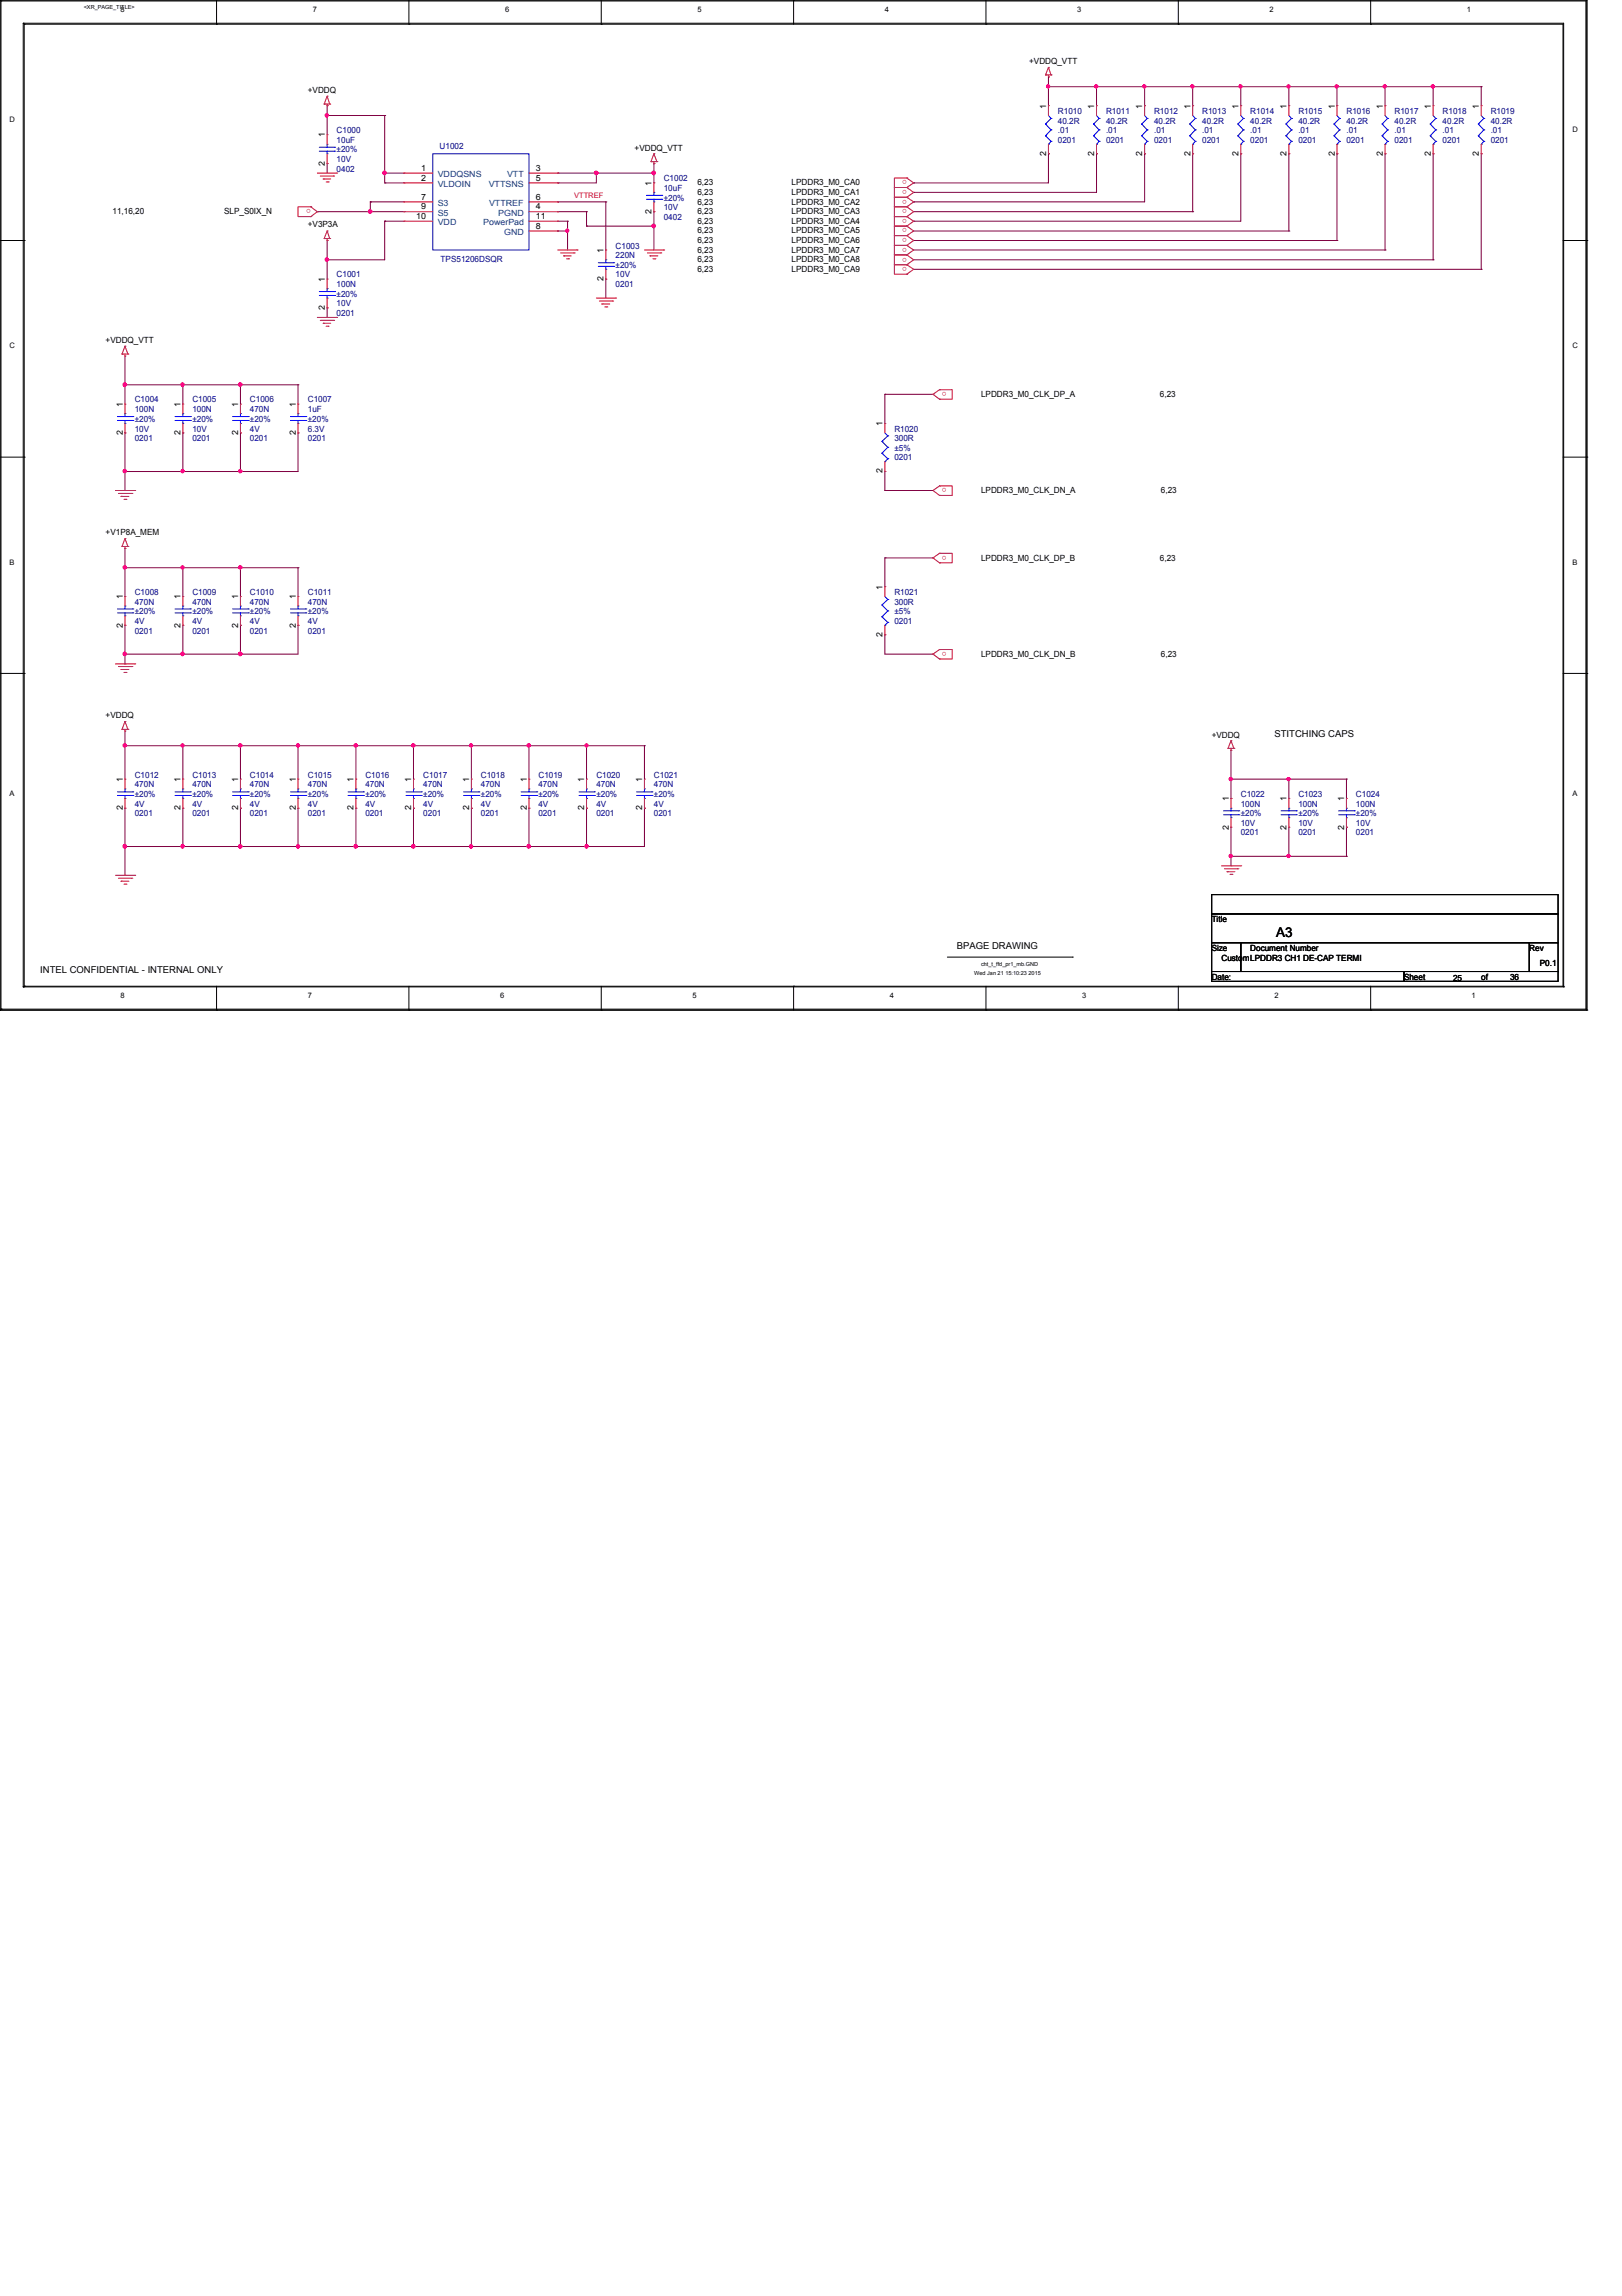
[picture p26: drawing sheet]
<svg xmlns="http://www.w3.org/2000/svg" width="210mm" height="297mm" viewBox="0 0 210 297" stroke-linecap="round" stroke-linejoin="round" font-family="sans-serif">
<defs><g id="words">
<text font-size="1.7" x="165.1" y="121.2">A3</text>
<g font-size="1.2">
<text x="164.9" y="95.4">STITCHING CAPS</text>
<text x="5.2" y="125.9">INTEL CONFIDENTIAL - INTERNAL ONLY</text>
<text x="123.8" y="122.7">BPAGE DRAWING</text>
</g>
<g font-size="1.1">
<text x="133.2" y="8.3">+VDDQ_VTT</text>
<text x="39.8" y="12">+VDDQ</text>
<text x="42" y="17.8" transform="rotate(-90 42 17.8)">1</text>
<text x="135.4" y="14.1" transform="rotate(-90 135.4 14.1)">1</text>
<text x="141.6" y="14.1" transform="rotate(-90 141.6 14.1)">1</text>
<text x="147.8" y="14.1" transform="rotate(-90 147.8 14.1)">1</text>
<text x="154.1" y="14.1" transform="rotate(-90 154.1 14.1)">1</text>
<text x="160.3" y="14.1" transform="rotate(-90 160.3 14.1)">1</text>
<text x="166.5" y="14.1" transform="rotate(-90 166.5 14.1)">1</text>
<text x="172.7" y="14.1" transform="rotate(-90 172.7 14.1)">1</text>
<text x="178.9" y="14.1" transform="rotate(-90 178.9 14.1)">1</text>
<text x="185.2" y="14.1" transform="rotate(-90 185.2 14.1)">1</text>
<text x="191.4" y="14.1" transform="rotate(-90 191.4 14.1)">1</text>
<text x="42" y="21.4" transform="rotate(-90 42 21.4)">2</text>
<text x="54.5" y="22.1">1</text>
<text x="54.5" y="23.4">2</text>
<text x="69.3" y="22.1">3</text>
<text x="69.3" y="23.4">5</text>
<text x="82.1" y="19.5">+VDDQ_VTT</text>
<text x="90.3" y="24">6,23</text>
<text x="102.4" y="24">LPDDR3_M0_CA0</text>
<text x="135.4" y="20.2" transform="rotate(-90 135.4 20.2)">2</text>
<text x="141.6" y="20.2" transform="rotate(-90 141.6 20.2)">2</text>
<text x="147.8" y="20.2" transform="rotate(-90 147.8 20.2)">2</text>
<text x="154.1" y="20.2" transform="rotate(-90 154.1 20.2)">2</text>
<text x="160.3" y="20.2" transform="rotate(-90 160.3 20.2)">2</text>
<text x="166.5" y="20.2" transform="rotate(-90 166.5 20.2)">2</text>
<text x="172.7" y="20.2" transform="rotate(-90 172.7 20.2)">2</text>
<text x="178.9" y="20.2" transform="rotate(-90 178.9 20.2)">2</text>
<text x="185.2" y="20.2" transform="rotate(-90 185.2 20.2)">2</text>
<text x="191.4" y="20.2" transform="rotate(-90 191.4 20.2)">2</text>
<text x="14.6" y="27.7">11,16,20</text>
<text x="29" y="27.7">SLP_S0IX_N</text>
<text x="39.8" y="29.4">+V3P3A</text>
<text x="53.8" y="28.3">10</text>
<text x="54.5" y="25.8">7</text>
<text x="54.5" y="27.1">9</text>
<text x="69.3" y="27.1">4</text>
<text x="69.3" y="25.8">6</text>
<text x="69.3" y="29.6">8</text>
<text x="69.3" y="28.3">11</text>
<text x="84.3" y="27.6" transform="rotate(-90 84.3 27.6)">2</text>
<text x="84.3" y="24" transform="rotate(-90 84.3 24)">1</text>
<text x="90.3" y="25.2">6,23</text>
<text x="90.3" y="26.5">6,23</text>
<text x="90.3" y="27.7">6,23</text>
<text x="90.3" y="29">6,23</text>
<text x="102.4" y="25.2">LPDDR3_M0_CA1</text>
<text x="102.4" y="26.5">LPDDR3_M0_CA2</text>
<text x="102.4" y="27.7">LPDDR3_M0_CA3</text>
<text x="102.4" y="29">LPDDR3_M0_CA4</text>
<text x="78.1" y="32.7" transform="rotate(-90 78.1 32.7)">1</text>
<text x="90.3" y="30.2">6,23</text>
<text x="90.3" y="31.4">6,23</text>
<text x="90.3" y="32.7">6,23</text>
<text x="90.3" y="33.9">6,23</text>
<text x="90.3" y="35.2">6,23</text>
<text x="102.4" y="30.2">LPDDR3_M0_CA5</text>
<text x="102.4" y="31.4">LPDDR3_M0_CA6</text>
<text x="102.4" y="32.7">LPDDR3_M0_CA7</text>
<text x="102.4" y="33.9">LPDDR3_M0_CA8</text>
<text x="102.4" y="35.2">LPDDR3_M0_CA9</text>
<text x="42" y="40.1" transform="rotate(-90 42 40.1)">2</text>
<text x="42" y="36.4" transform="rotate(-90 42 36.4)">1</text>
<text x="78.1" y="36.4" transform="rotate(-90 78.1 36.4)">2</text>
<text x="13.7" y="44.4">+VDDQ_VTT</text>
<text x="15.9" y="52.6" transform="rotate(-90 15.9 52.6)">1</text>
<text x="23.4" y="52.6" transform="rotate(-90 23.4 52.6)">1</text>
<text x="30.8" y="52.6" transform="rotate(-90 30.8 52.6)">1</text>
<text x="38.3" y="52.6" transform="rotate(-90 38.3 52.6)">1</text>
<text x="127" y="51.4">LPDDR3_M0_CLK_DP_A</text>
<text x="150.1" y="51.4">6,23</text>
<text x="15.9" y="56.3" transform="rotate(-90 15.9 56.3)">2</text>
<text x="23.4" y="56.3" transform="rotate(-90 23.4 56.3)">2</text>
<text x="30.8" y="56.3" transform="rotate(-90 30.8 56.3)">2</text>
<text x="38.3" y="56.3" transform="rotate(-90 38.3 56.3)">2</text>
<text x="114.2" y="55.1" transform="rotate(-90 114.2 55.1)">1</text>
<text x="114.2" y="61.3" transform="rotate(-90 114.2 61.3)">2</text>
<text x="127" y="63.8">LPDDR3_M0_CLK_DN_A</text>
<text x="150.2" y="63.8">6,23</text>
<text x="13.7" y="69.3">+V1P8A_MEM</text>
<text x="15.9" y="77.5" transform="rotate(-90 15.9 77.5)">1</text>
<text x="23.4" y="77.5" transform="rotate(-90 23.4 77.5)">1</text>
<text x="30.8" y="77.5" transform="rotate(-90 30.8 77.5)">1</text>
<text x="38.3" y="77.5" transform="rotate(-90 38.3 77.5)">1</text>
<text x="114.2" y="76.3" transform="rotate(-90 114.2 76.3)">1</text>
<text x="127" y="72.5">LPDDR3_M0_CLK_DP_B</text>
<text x="150.1" y="72.5">6,23</text>
<text x="15.9" y="81.2" transform="rotate(-90 15.9 81.2)">2</text>
<text x="23.4" y="81.2" transform="rotate(-90 23.4 81.2)">2</text>
<text x="30.8" y="81.2" transform="rotate(-90 30.8 81.2)">2</text>
<text x="38.3" y="81.2" transform="rotate(-90 38.3 81.2)">2</text>
<text x="114.2" y="82.4" transform="rotate(-90 114.2 82.4)">2</text>
<text x="127" y="85">LPDDR3_M0_CLK_DN_B</text>
<text x="150.2" y="85">6,23</text>
<text x="13.7" y="92.9">+VDDQ</text>
<text x="156.8" y="95.4">+VDDQ</text>
<text x="15.9" y="101.2" transform="rotate(-90 15.9 101.2)">1</text>
<text x="23.4" y="101.2" transform="rotate(-90 23.4 101.2)">1</text>
<text x="30.8" y="101.2" transform="rotate(-90 30.8 101.2)">1</text>
<text x="38.3" y="101.2" transform="rotate(-90 38.3 101.2)">1</text>
<text x="45.8" y="101.2" transform="rotate(-90 45.8 101.2)">1</text>
<text x="53.2" y="101.2" transform="rotate(-90 53.2 101.2)">1</text>
<text x="60.7" y="101.2" transform="rotate(-90 60.7 101.2)">1</text>
<text x="68.2" y="101.2" transform="rotate(-90 68.2 101.2)">1</text>
<text x="75.6" y="101.2" transform="rotate(-90 75.6 101.2)">1</text>
<text x="83.1" y="101.2" transform="rotate(-90 83.1 101.2)">1</text>
<text x="15.9" y="104.8" transform="rotate(-90 15.9 104.8)">2</text>
<text x="23.4" y="104.8" transform="rotate(-90 23.4 104.8)">2</text>
<text x="30.8" y="104.8" transform="rotate(-90 30.8 104.8)">2</text>
<text x="38.3" y="104.8" transform="rotate(-90 38.3 104.8)">2</text>
<text x="45.8" y="104.8" transform="rotate(-90 45.8 104.8)">2</text>
<text x="53.2" y="104.8" transform="rotate(-90 53.2 104.8)">2</text>
<text x="60.7" y="104.8" transform="rotate(-90 60.7 104.8)">2</text>
<text x="68.2" y="104.8" transform="rotate(-90 68.2 104.8)">2</text>
<text x="75.6" y="104.8" transform="rotate(-90 75.6 104.8)">2</text>
<text x="83.1" y="104.8" transform="rotate(-90 83.1 104.8)">2</text>
<text x="159" y="107.3" transform="rotate(-90 159 107.3)">2</text>
<text x="159" y="103.7" transform="rotate(-90 159 103.7)">1</text>
<text x="166.5" y="107.3" transform="rotate(-90 166.5 107.3)">2</text>
<text x="166.5" y="103.7" transform="rotate(-90 166.5 103.7)">1</text>
<text x="173.9" y="107.3" transform="rotate(-90 173.9 107.3)">2</text>
<text x="173.9" y="103.7" transform="rotate(-90 173.9 103.7)">1</text>
<text x="156.8" y="119.3">Title</text>
<text x="156.8" y="123">Size</text>
<text x="158.1" y="124.3">CustomLPDDR3 CH1 DE-CAP TERMI</text>
<text x="161.8" y="123">Document Number</text>
<text x="197.9" y="123">Rev</text>
<text x="199.3" y="125">P0.1</text>
<text x="156.8" y="126.7">Date:</text>
<text x="181.7" y="126.7">Sheet</text>
<text x="188" y="126.9">25</text>
<text x="191.7" y="126.7">of</text>
<text x="195.4" y="126.7">36</text>
</g>
<g font-size="1.1" fill="#000080">
<text x="43.6" y="17.2">C1000</text>
<text x="136.9" y="14.7">R1010</text>
<text x="136.9" y="16">40.2R</text>
<text x="136.9" y="17.2">.01</text>
<text x="143.1" y="14.7">R1011</text>
<text x="143.1" y="16">40.2R</text>
<text x="143.1" y="17.2">.01</text>
<text x="149.4" y="14.7">R1012</text>
<text x="149.4" y="16">40.2R</text>
<text x="149.4" y="17.2">.01</text>
<text x="155.6" y="14.7">R1013</text>
<text x="155.6" y="16">40.2R</text>
<text x="155.6" y="17.2">.01</text>
<text x="161.8" y="14.7">R1014</text>
<text x="161.8" y="16">40.2R</text>
<text x="161.8" y="17.2">.01</text>
<text x="168" y="14.7">R1015</text>
<text x="168" y="16">40.2R</text>
<text x="168" y="17.2">.01</text>
<text x="174.2" y="14.7">R1016</text>
<text x="174.2" y="16">40.2R</text>
<text x="174.2" y="17.2">.01</text>
<text x="180.5" y="14.7">R1017</text>
<text x="180.5" y="16">40.2R</text>
<text x="180.5" y="17.2">.01</text>
<text x="186.7" y="14.7">R1018</text>
<text x="186.7" y="16">40.2R</text>
<text x="186.7" y="17.2">.01</text>
<text x="192.9" y="14.7">R1019</text>
<text x="192.9" y="16">40.2R</text>
<text x="192.9" y="17.2">.01</text>
<text x="43.6" y="18.5">10uF</text>
<text x="43.6" y="22.2">0402</text>
<text x="43.6" y="21">10V</text>
<text x="43.6" y="19.7">±20%</text>
<text x="56.9" y="19.2">U1002</text>
<text x="85.9" y="23.5">C1002</text>
<text x="136.9" y="18.5">0201</text>
<text x="143.1" y="18.5">0201</text>
<text x="149.4" y="18.5">0201</text>
<text x="155.6" y="18.5">0201</text>
<text x="161.8" y="18.5">0201</text>
<text x="168" y="18.5">0201</text>
<text x="174.2" y="18.5">0201</text>
<text x="180.5" y="18.5">0201</text>
<text x="186.7" y="18.5">0201</text>
<text x="192.9" y="18.5">0201</text>
<text x="85.9" y="24.7">10uF</text>
<text x="85.9" y="28.4">0402</text>
<text x="85.9" y="27.2">10V</text>
<text x="85.9" y="26">±20%</text>
<text x="43.6" y="35.9">C1001</text>
<text x="57" y="33.9">TPS51206DSQR</text>
<text x="79.7" y="32.2">C1003</text>
<text x="79.7" y="33.4">220N</text>
<text x="79.7" y="35.9">10V</text>
<text x="79.7" y="34.7">±20%</text>
<text x="43.6" y="37.2">100N</text>
<text x="43.6" y="40.9">0201</text>
<text x="43.6" y="39.6">10V</text>
<text x="43.6" y="38.4">±20%</text>
<text x="79.7" y="37.2">0201</text>
<text x="17.4" y="52.1">C1004</text>
<text x="17.4" y="53.3">100N</text>
<text x="24.9" y="52.1">C1005</text>
<text x="24.9" y="53.3">100N</text>
<text x="32.3" y="52.1">C1006</text>
<text x="32.3" y="53.3">470N</text>
<text x="39.8" y="52.1">C1007</text>
<text x="39.8" y="53.3">1uF</text>
<text x="17.4" y="57.1">0201</text>
<text x="17.4" y="55.8">10V</text>
<text x="17.4" y="54.6">±20%</text>
<text x="24.9" y="57.1">0201</text>
<text x="24.9" y="55.8">10V</text>
<text x="24.9" y="54.6">±20%</text>
<text x="32.3" y="57.1">0201</text>
<text x="32.3" y="55.8">4V</text>
<text x="32.3" y="54.6">±20%</text>
<text x="39.8" y="57.1">0201</text>
<text x="39.8" y="55.8">6.3V</text>
<text x="39.8" y="54.6">±20%</text>
<text x="115.7" y="55.8">R1020</text>
<text x="115.7" y="57.1">300R</text>
<text x="115.7" y="58.3">±5%</text>
<text x="115.7" y="59.6">0201</text>
<text x="17.4" y="77">C1008</text>
<text x="24.9" y="77">C1009</text>
<text x="32.3" y="77">C1010</text>
<text x="39.8" y="77">C1011</text>
<text x="115.7" y="77">R1021</text>
<text x="17.4" y="78.2">470N</text>
<text x="17.4" y="82">0201</text>
<text x="17.4" y="80.7">4V</text>
<text x="17.4" y="79.5">±20%</text>
<text x="24.9" y="78.2">470N</text>
<text x="24.9" y="82">0201</text>
<text x="24.9" y="80.7">4V</text>
<text x="24.9" y="79.5">±20%</text>
<text x="32.3" y="78.2">470N</text>
<text x="32.3" y="82">0201</text>
<text x="32.3" y="80.7">4V</text>
<text x="32.3" y="79.5">±20%</text>
<text x="39.8" y="78.2">470N</text>
<text x="39.8" y="82">0201</text>
<text x="39.8" y="80.7">4V</text>
<text x="39.8" y="79.5">±20%</text>
<text x="115.7" y="78.2">300R</text>
<text x="115.7" y="79.5">±5%</text>
<text x="115.7" y="80.7">0201</text>
<text x="17.4" y="100.6">C1012</text>
<text x="17.4" y="101.9">470N</text>
<text x="24.9" y="100.6">C1013</text>
<text x="24.9" y="101.9">470N</text>
<text x="32.3" y="100.6">C1014</text>
<text x="32.3" y="101.9">470N</text>
<text x="39.8" y="100.6">C1015</text>
<text x="39.8" y="101.9">470N</text>
<text x="47.3" y="100.6">C1016</text>
<text x="47.3" y="101.9">470N</text>
<text x="54.8" y="100.6">C1017</text>
<text x="54.8" y="101.9">470N</text>
<text x="62.2" y="100.6">C1018</text>
<text x="62.2" y="101.9">470N</text>
<text x="69.7" y="100.6">C1019</text>
<text x="69.7" y="101.9">470N</text>
<text x="77.2" y="100.6">C1020</text>
<text x="77.2" y="101.9">470N</text>
<text x="84.6" y="100.6">C1021</text>
<text x="84.6" y="101.9">470N</text>
<text x="17.4" y="105.6">0201</text>
<text x="17.4" y="104.4">4V</text>
<text x="17.4" y="103.1">±20%</text>
<text x="24.9" y="105.6">0201</text>
<text x="24.9" y="104.4">4V</text>
<text x="24.9" y="103.1">±20%</text>
<text x="32.3" y="105.6">0201</text>
<text x="32.3" y="104.4">4V</text>
<text x="32.3" y="103.1">±20%</text>
<text x="39.8" y="105.6">0201</text>
<text x="39.8" y="104.4">4V</text>
<text x="39.8" y="103.1">±20%</text>
<text x="47.3" y="105.6">0201</text>
<text x="47.3" y="104.4">4V</text>
<text x="47.3" y="103.1">±20%</text>
<text x="54.8" y="105.6">0201</text>
<text x="54.8" y="104.4">4V</text>
<text x="54.8" y="103.1">±20%</text>
<text x="62.2" y="105.6">0201</text>
<text x="62.2" y="104.4">4V</text>
<text x="62.2" y="103.1">±20%</text>
<text x="69.7" y="105.6">0201</text>
<text x="69.7" y="104.4">4V</text>
<text x="69.7" y="103.1">±20%</text>
<text x="77.2" y="105.6">0201</text>
<text x="77.2" y="104.4">4V</text>
<text x="77.2" y="103.1">±20%</text>
<text x="84.6" y="105.6">0201</text>
<text x="84.6" y="104.4">4V</text>
<text x="84.6" y="103.1">±20%</text>
<text x="160.6" y="103.1">C1022</text>
<text x="160.6" y="104.4">100N</text>
<text x="160.6" y="106.8">10V</text>
<text x="160.6" y="105.6">±20%</text>
<text x="168" y="103.1">C1023</text>
<text x="168" y="104.4">100N</text>
<text x="168" y="106.8">10V</text>
<text x="168" y="105.6">±20%</text>
<text x="175.5" y="103.1">C1024</text>
<text x="175.5" y="104.4">100N</text>
<text x="175.5" y="106.8">10V</text>
<text x="175.5" y="105.6">±20%</text>
<text x="160.6" y="108.1">0201</text>
<text x="168" y="108.1">0201</text>
<text x="175.5" y="108.1">0201</text>
</g>
<g font-size="1.1" fill="#004080">
<text x="56.6" y="22.9">VDDQSNS</text>
<text x="65.6" y="22.9">VTT</text>
<text x="56.6" y="24.2">VLDOIN</text>
<text x="56.6" y="26.7">S3</text>
<text x="56.6" y="27.9">S5</text>
<text x="56.6" y="29.2">VDD</text>
<text x="62.5" y="29.2">PowerPad</text>
<text x="63.2" y="24.2">VTTSNS</text>
<text x="63.3" y="26.7">VTTREF</text>
<text x="64.5" y="27.9">PGND</text>
<text x="65.2" y="30.4">GND</text>
</g>
<g font-size="1.1" fill="#f00">
<text x="117.3" y="23.3" transform="rotate(-180 117.3 23.3)">o</text>
<text x="40.2" y="27.1" transform="rotate(-180 40.2 27.1)">o</text>
<text x="117.3" y="24.6" transform="rotate(-180 117.3 24.6)">o</text>
<text x="117.3" y="25.8" transform="rotate(-180 117.3 25.8)">o</text>
<text x="117.3" y="27.1" transform="rotate(-180 117.3 27.1)">o</text>
<text x="117.3" y="28.3" transform="rotate(-180 117.3 28.3)">o</text>
<text x="117.3" y="29.5" transform="rotate(-180 117.3 29.5)">o</text>
<text x="117.3" y="30.8" transform="rotate(-180 117.3 30.8)">o</text>
<text x="117.3" y="32" transform="rotate(-180 117.3 32)">o</text>
<text x="117.3" y="33.3" transform="rotate(-180 117.3 33.3)">o</text>
<text x="117.3" y="34.5" transform="rotate(-180 117.3 34.5)">o</text>
<text x="122.5" y="50.7" transform="rotate(-180 122.5 50.7)">o</text>
<text x="122.5" y="63.2" transform="rotate(-180 122.5 63.2)">o</text>
<text x="122.5" y="71.9" transform="rotate(-180 122.5 71.9)">o</text>
<text x="122.5" y="84.3" transform="rotate(-180 122.5 84.3)">o</text>
</g>
<g font-size="1">
<text x="15.6" y="1.5">8</text>
<text x="40.5" y="1.5">7</text>
<text x="65.4" y="1.5">6</text>
<text x="90.3" y="1.5">5</text>
<text x="114.5" y="1.5">4</text>
<text x="139.4" y="1.5">3</text>
<text x="164.3" y="1.5">2</text>
<text x="189.8" y="1.5">1</text>
<text x="1.2" y="15.8">D</text>
<text x="203.5" y="17.1">D</text>
<text x="1.2" y="45.1">C</text>
<text x="203.5" y="45.1">C</text>
<text x="1.2" y="73.1">B</text>
<text x="203.5" y="73.1">B</text>
<text x="1.2" y="103">A</text>
<text x="203.5" y="103">A</text>
<text x="15.6" y="129.1">8</text>
<text x="39.8" y="129.1">7</text>
<text x="64.7" y="129.1">6</text>
<text x="89.6" y="129.1">5</text>
<text x="115.1" y="129.1">4</text>
<text x="140" y="129.1">3</text>
<text x="164.9" y="129.1">2</text>
<text x="190.4" y="129.1">1</text>
</g>
<text font-size="1" fill="#f00" x="74.3" y="25.7">VTTREF</text>
<g font-size=".7">
<text x="10.8" y="1.1">&lt;XR_PAGE_TITLE&gt;</text>
<text x="127" y="125">cht_t_ffd_pr1_mb.GND</text>
<text x="126.1" y="126.2">Wed Jan 21 15:10:23 2015</text>
</g>
</g></defs>
<g fill="none" stroke="#000" stroke-width=".13">
<path d="M0 0h.1M0 0h205.4v130.7M0 0v130.7M28 0v3.1M52.9 0v3.1M77.8 0v3.1M102.7 0h.1M102.7 0v3.1M127.6 0v3.1M152.5 0v3.1M177.4 0v3.1M.1 .1h.1"/>
<path d="M.1 .1h205.1v130.5M.1 .1v130.5M3 3h.1M3 3v124.7M3 3h199.4v124.7M3.1 3.1h.1M3.1 3.1h199.2v124.5M3.1 3.1v124.5M28 3.1h.1M52.9 3.1h.1M77.8 3.1h.1M127.6 3.1h.1"/>
<path d="M152.5 3.1h.1M177.4 3.1h.1M0 31.1h3.1M3.1 31.1h.1M202.3 31.1h3.1M205.4 31.1h.1M0 59.1h3.1M3.1 59.1h.1M202.3 59.1h3.1M205.4 59.1h.1M0 87.1h3.1M3.1 87.1h.1"/>
<path d="M202.3 87.1h3.1M205.4 87.1h.1M0 130.7h.1M0 130.7h205.4M.1 130.6h.1M.1 130.6h205.1M3 127.7h.1M3 127.7h199.4M3.1 127.6h.1M3.1 127.6h199.2M28 130.7h.1M28 127.6v3.1"/>
<path d="M52.9 130.7h.1M52.9 127.6v3.1M77.8 130.7h.1M77.8 127.6v3.1M102.7 127.6h.1M102.7 127.6v3.1M122.6 123.8h16.2M127.6 130.7h.1M127.6 127.6v3.1M138.8 123.8h.1M152.5 130.7h.1M152.5 127.6v3.1"/>
<path d="M177.4 130.7h.1M177.4 127.6v3.1M202.3 127.6h.1M202.4 127.7h.1M205.2 130.6h.1M205.4 130.7h.1"/>
</g>
<path d="M16.2 73.4h.1M16.2 73.4v3.8" fill="none" stroke="#800040" stroke-width=".13"/>
<path d="M16 73.3h.3l.1 .1-.1 .1-.2 .1-.1-.1z" fill-rule="evenodd" fill="#f0f"/>
<path d="M16 73.3h.3l.1 .1-.1 .1-.2 .1-.1-.1z" fill="none" stroke="#f0f" stroke-width=".13"/>
<path d="M16.2 71h.1M16.2 71v2.4h14.9M23.7 73.4h.1M23.7 73.4v3.8" fill="none" stroke="#800040" stroke-width=".13"/>
<path d="M30.9 73.3h.3l.1 .1-.1 .1-.1 .1-.2-.1z" fill-rule="evenodd" fill="#f0f"/>
<path d="M30.9 73.3h.3l.1 .1-.1 .1-.1 .1-.2-.1z" fill="none" stroke="#f0f" stroke-width=".13"/>
<path d="M23.5 73.3h.3v.1v.1l-.2 .1-.1-.1z" fill-rule="evenodd" fill="#f0f"/>
<path d="M23.5 73.3h.3v.1v.1l-.2 .1-.1-.1z" fill="none" stroke="#f0f" stroke-width=".13"/>
<path d="M31.1 73.4h.1M31.1 73.4v3.8M31.1 73.4h7.5M38.6 73.4h.1M38.6 73.4v3.8M16.2 96.5h.1M16.2 96.5v4.3" fill="none" stroke="#800040" stroke-width=".13"/>
<path d="M16 96.3h.3l.1 .1-.1 .2h-.2h-.1z" fill-rule="evenodd" fill="#f0f"/>
<path d="M16 96.3h.3l.1 .1-.1 .2h-.2h-.1z" fill="none" stroke="#f0f" stroke-width=".13"/>
<path d="M16.2 96.5h7.5M23.7 96.5h.1M23.7 96.5v4.3" fill="none" stroke="#800040" stroke-width=".13"/>
<path d="M23.5 96.3h.3v.1v.2h-.2h-.1z" fill-rule="evenodd" fill="#f0f"/>
<path d="M23.5 96.3h.3v.1v.2h-.2h-.1z" fill="none" stroke="#f0f" stroke-width=".13"/>
<path d="M16.2 96.5h.1M16.2 94.6v1.9M31.1 96.5h.1M31.1 96.5v4.3" fill="none" stroke="#800040" stroke-width=".13"/>
<path d="M30.9 96.3h.3l.1 .1-.1 .2h-.1h-.2z" fill-rule="evenodd" fill="#f0f"/>
<path d="M30.9 96.3h.3l.1 .1-.1 .2h-.1h-.2z" fill="none" stroke="#f0f" stroke-width=".13"/>
<path d="M23.7 96.5h.1M23.7 96.5h7.4M38.6 96.5h.1M38.6 96.5v4.3" fill="none" stroke="#800040" stroke-width=".13"/>
<path d="M38.4 96.3h.3l.1 .1-.1 .2h-.1h-.2z" fill-rule="evenodd" fill="#f0f"/>
<path d="M38.4 96.3h.3l.1 .1-.1 .2h-.1h-.2z" fill="none" stroke="#f0f" stroke-width=".13"/>
<path d="M31.1 96.5h.1M31.1 96.5h7.5M46.1 96.5h.1M46.1 96.5v4.3" fill="none" stroke="#800040" stroke-width=".13"/>
<path d="M45.9 96.3h.3l.1 .1-.1 .2h-.2h-.1z" fill-rule="evenodd" fill="#f0f"/>
<path d="M45.9 96.3h.3l.1 .1-.1 .2h-.2h-.1z" fill="none" stroke="#f0f" stroke-width=".13"/>
<path d="M38.6 96.5h.1M38.6 96.5h7.5M53.5 96.5h.1M53.5 96.5v4.3" fill="none" stroke="#800040" stroke-width=".13"/>
<path d="M53.3 96.3h.3l.1 .1-.1 .2h-.1h-.2z" fill-rule="evenodd" fill="#f0f"/>
<path d="M53.3 96.3h.3l.1 .1-.1 .2h-.1h-.2z" fill="none" stroke="#f0f" stroke-width=".13"/>
<path d="M46.1 96.5h.1M46.1 96.5h7.4M61 96.5h.1M61 96.5v4.3" fill="none" stroke="#800040" stroke-width=".13"/>
<path d="M60.8 96.3h.3l.1 .1-.1 .2h-.1h-.2z" fill-rule="evenodd" fill="#f0f"/>
<path d="M60.8 96.3h.3l.1 .1-.1 .2h-.1h-.2z" fill="none" stroke="#f0f" stroke-width=".13"/>
<path d="M53.5 96.5h.1M53.5 96.5h7.5M68.5 96.5h.1M68.5 96.5v4.3" fill="none" stroke="#800040" stroke-width=".13"/>
<path d="M68.3 96.3h.3l.1 .1-.1 .2h-.2h-.1z" fill-rule="evenodd" fill="#f0f"/>
<path d="M68.3 96.3h.3l.1 .1-.1 .2h-.2h-.1z" fill="none" stroke="#f0f" stroke-width=".13"/>
<path d="M61 96.5h.1M61 96.5h7.5M75.9 96.5h.1M75.9 96.5v4.3" fill="none" stroke="#800040" stroke-width=".13"/>
<path d="M75.8 96.3h.2l.1 .1-.1 .2h-.1h-.1z" fill-rule="evenodd" fill="#f0f"/>
<path d="M75.8 96.3h.2l.1 .1-.1 .2h-.1h-.1z" fill="none" stroke="#f0f" stroke-width=".13"/>
<path d="M68.5 96.5h.1M68.5 96.5h14.9M75.9 96.5h.1M83.4 96.5h.1M83.4 96.5v4.3M159.3 97.1v3.7M159.3 100.8h.1" fill="none" stroke="#800040" stroke-width=".13"/>
<path d="M159.1 100.6h.3l.1 .2-.1 .1-.1 .1-.2-.1z" fill-rule="evenodd" fill="#f0f"/>
<path d="M159.1 100.6h.3l.1 .2-.1 .1-.1 .1-.2-.1z" fill="none" stroke="#f0f" stroke-width=".13"/>
<path d="M166.8 100.8h.1M166.8 100.8v2.5M166.8 100.8h7.4M174.2 100.8h.1M174.2 100.8v2.5" fill="none" stroke="#800040" stroke-width=".13"/>
<path d="M166.6 100.6h.3l.1 .2-.1 .1-.1 .1-.2-.1z" fill-rule="evenodd" fill="#f0f"/>
<path d="M166.6 100.6h.3l.1 .2-.1 .1-.1 .1-.2-.1z" fill="none" stroke="#f0f" stroke-width=".13"/>
<path d="M16.2 49.8h.1M16.2 49.8v2.5" fill="none" stroke="#800040" stroke-width=".13"/>
<path d="M16 49.6h.3l.1 .1-.1 .2-.2 .1-.1-.1z" fill-rule="evenodd" fill="#f0f"/>
<path d="M16 49.6h.3l.1 .1-.1 .2-.2 .1-.1-.1z" fill="none" stroke="#f0f" stroke-width=".13"/>
<path d="M16.2 49.8h.1M16.2 49.8h14.9M16.2 46.1v3.7M23.7 49.8h.1M23.7 49.8v2.5M31.1 49.8h.1M31.1 49.8v2.5" fill="none" stroke="#800040" stroke-width=".13"/>
<path d="M30.9 49.6h.3l.1 .1-.1 .2-.1 .1-.2-.1z" fill-rule="evenodd" fill="#f0f"/>
<path d="M30.9 49.6h.3l.1 .1-.1 .2-.1 .1-.2-.1z" fill="none" stroke="#f0f" stroke-width=".13"/>
<path d="M23.5 49.6h.3v.1v.2l-.2 .1-.1-.1z" fill-rule="evenodd" fill="#f0f"/>
<path d="M23.5 49.6h.3v.1v.2l-.2 .1-.1-.1z" fill="none" stroke="#f0f" stroke-width=".13"/>
<path d="M135.7 11.2h.1M135.7 11.2v2.5M31.1 49.8h.1M31.1 49.8h7.5M38.6 49.8h.1M38.6 49.8v2.5" fill="none" stroke="#800040" stroke-width=".13"/>
<path d="M135.5 11h.3v.2v.1l-.2 .1-.1-.1z" fill-rule="evenodd" fill="#f0f"/>
<path d="M135.5 11h.3v.2v.1l-.2 .1-.1-.1z" fill="none" stroke="#f0f" stroke-width=".13"/>
<path d="M135.7 9.9h.1M135.7 11.2h.1M135.7 9.9v1.3M135.7 11.2h12.4M141.9 11.2h.1M141.9 11.2v2.5M148.1 11.2h.1M148.1 11.2v2.5" fill="none" stroke="#800040" stroke-width=".13"/>
<path d="M141.7 11h.3l.1 .2-.1 .1-.1 .1-.2-.1z" fill-rule="evenodd" fill="#f0f"/>
<path d="M141.7 11h.3l.1 .2-.1 .1-.1 .1-.2-.1z" fill="none" stroke="#f0f" stroke-width=".13"/>
<path d="M147.9 11h.3l.1 .2-.1 .1-.1 .1-.2-.1z" fill-rule="evenodd" fill="#f0f"/>
<path d="M147.9 11h.3l.1 .2-.1 .1-.1 .1-.2-.1z" fill="none" stroke="#f0f" stroke-width=".13"/>
<path d="M148.1 11.2h.1M148.1 11.2h12.5M154.3 11.2h.1M154.3 11.2v2.5M160.6 11.2h.1M160.6 11.2v2.5" fill="none" stroke="#800040" stroke-width=".13"/>
<path d="M154.2 11h.2l.1 .2-.1 .1-.1 .1-.1-.1z" fill-rule="evenodd" fill="#f0f"/>
<path d="M154.2 11h.2l.1 .2-.1 .1-.1 .1-.1-.1z" fill="none" stroke="#f0f" stroke-width=".13"/>
<path d="M160.4 11h.3v.2v.1l-.2 .1-.1-.1z" fill-rule="evenodd" fill="#f0f"/>
<path d="M160.4 11h.3v.2v.1l-.2 .1-.1-.1z" fill="none" stroke="#f0f" stroke-width=".13"/>
<path d="M160.6 11.2h.1M160.6 11.2h12.4M166.8 11.2h.1M166.8 11.2v2.5M173 11.2h.1M173 11.2v2.5" fill="none" stroke="#800040" stroke-width=".13"/>
<path d="M166.6 11h.3l.1 .2-.1 .1-.1 .1-.2-.1z" fill-rule="evenodd" fill="#f0f"/>
<path d="M166.6 11h.3l.1 .2-.1 .1-.1 .1-.2-.1z" fill="none" stroke="#f0f" stroke-width=".13"/>
<path d="M172.8 11h.3l.1 .2-.1 .1-.1 .1-.2-.1z" fill-rule="evenodd" fill="#f0f"/>
<path d="M172.8 11h.3l.1 .2-.1 .1-.1 .1-.2-.1z" fill="none" stroke="#f0f" stroke-width=".13"/>
<path d="M173 11.2h.1M173 11.2h12.5M179.2 11.2h.1M179.2 11.2v2.5M185.5 11.2h.1M185.5 11.2v2.5" fill="none" stroke="#800040" stroke-width=".13"/>
<path d="M179 11h.3l.1 .2-.1 .1-.1 .1-.2-.1z" fill-rule="evenodd" fill="#f0f"/>
<path d="M179 11h.3l.1 .2-.1 .1-.1 .1-.2-.1z" fill="none" stroke="#f0f" stroke-width=".13"/>
<path d="M185.3 11h.3v.2v.1l-.2 .1-.1-.1z" fill-rule="evenodd" fill="#f0f"/>
<path d="M185.3 11h.3v.2v.1l-.2 .1-.1-.1z" fill="none" stroke="#f0f" stroke-width=".13"/>
<path d="M185.5 11.2h.1M185.5 11.2h6.2M191.7 11.2h.1M191.7 11.2v2.5M16.2 109.5h.1M16.2 113.2h.1M16.2 104.6h.1M16.2 104.6v8.6M23.7 104.6h.1M23.7 104.6v4.9h-7.5" fill="none" stroke="#800040" stroke-width=".13"/>
<path d="M16 109.3h.3l.1 .2-.1 .1-.2 .1-.1-.1z" fill-rule="evenodd" fill="#f0f"/>
<path d="M16 109.3h.3l.1 .2-.1 .1-.2 .1-.1-.1z" fill="none" stroke="#f0f" stroke-width=".13"/>
<path d="M23.7 80.9h.1M23.7 80.9v3.7" fill="none" stroke="#800040" stroke-width=".13"/>
<path d="M23.5 84.4h.3v.2v.2h-.2h-.1z" fill-rule="evenodd" fill="#f0f"/>
<path d="M23.5 84.4h.3v.2v.2h-.2h-.1z" fill="none" stroke="#f0f" stroke-width=".13"/>
<path d="M16.2 84.6h.1M16.2 85.9h.1M16.2 80.9h.1M16.2 84.6h7.5M16.2 80.9v5" fill="none" stroke="#800040" stroke-width=".13"/>
<path d="M16 84.4h.3l.1 .2-.1 .2h-.2h-.1z" fill-rule="evenodd" fill="#f0f"/>
<path d="M16 84.4h.3l.1 .2-.1 .2h-.2h-.1z" fill="none" stroke="#f0f" stroke-width=".13"/>
<path d="M16.2 56h.1M16.2 56v5" fill="none" stroke="#800040" stroke-width=".13"/>
<path d="M16 60.8h.3l.1 .2-.1 .1-.2 .1-.1-.1z" fill-rule="evenodd" fill="#f0f"/>
<path d="M16 60.8h.3l.1 .2-.1 .1-.2 .1-.1-.1z" fill="none" stroke="#f0f" stroke-width=".13"/>
<path d="M23.7 56h.1M23.7 56v5M31.1 56h.1M31.1 56v5h-14.9M16.2 63.5h.1M16.2 61h.1M16.2 61v2.5M23.7 61h.1" fill="none" stroke="#800040" stroke-width=".13"/>
<path d="M30.9 60.8h.3l.1 .2-.1 .1-.1 .1-.2-.1z" fill-rule="evenodd" fill="#f0f"/>
<path d="M30.9 60.8h.3l.1 .2-.1 .1-.1 .1-.2-.1z" fill="none" stroke="#f0f" stroke-width=".13"/>
<path d="M23.5 60.8h.3v.2v.1l-.2 .1-.1-.1z" fill-rule="evenodd" fill="#f0f"/>
<path d="M23.5 60.8h.3v.2v.1l-.2 .1-.1-.1z" fill="none" stroke="#f0f" stroke-width=".13"/>
<path d="M23.7 84.6h.1M31.1 80.9h.1M31.1 80.9v3.7h-7.4" fill="none" stroke="#800040" stroke-width=".13"/>
<path d="M30.9 84.4h.3l.1 .2-.1 .2h-.1h-.2z" fill-rule="evenodd" fill="#f0f"/>
<path d="M30.9 84.4h.3l.1 .2-.1 .2h-.1h-.2z" fill="none" stroke="#f0f" stroke-width=".13"/>
<path d="M23.7 109.5h.1M31.1 104.6h.1M31.1 104.6v4.9h-7.4" fill="none" stroke="#800040" stroke-width=".13"/>
<path d="M30.9 109.3h.3l.1 .2-.1 .1-.1 .1-.2-.1z" fill-rule="evenodd" fill="#f0f"/>
<path d="M30.9 109.3h.3l.1 .2-.1 .1-.1 .1-.2-.1z" fill="none" stroke="#f0f" stroke-width=".13"/>
<path d="M23.5 109.3h.3v.2v.1l-.2 .1-.1-.1z" fill-rule="evenodd" fill="#f0f"/>
<path d="M23.5 109.3h.3v.2v.1l-.2 .1-.1-.1z" fill="none" stroke="#f0f" stroke-width=".13"/>
<path d="M31.1 84.6h.1M38.6 80.9h.1M38.6 80.9v3.7h-7.5M38.6 104.6h.1M38.6 104.6v4.9" fill="none" stroke="#800040" stroke-width=".13"/>
<path d="M38.4 109.3h.3l.1 .2-.1 .1-.1 .1-.2-.1z" fill-rule="evenodd" fill="#f0f"/>
<path d="M38.4 109.3h.3l.1 .2-.1 .1-.1 .1-.2-.1z" fill="none" stroke="#f0f" stroke-width=".13"/>
<path d="M38.6 56h.1M38.6 56v5h-7.5M31.1 61h.1M31.1 109.5h.1M38.6 109.5h.1M46.1 104.6h.1M46.1 109.5h.1M46.1 104.6v4.9M53.5 104.6h.1M53.5 104.6v4.9h-22.4" fill="none" stroke="#800040" stroke-width=".13"/>
<path d="M53.3 109.3h.3l.1 .2-.1 .1-.1 .1-.2-.1z" fill-rule="evenodd" fill="#f0f"/>
<path d="M53.3 109.3h.3l.1 .2-.1 .1-.1 .1-.2-.1z" fill="none" stroke="#f0f" stroke-width=".13"/>
<path d="M45.9 109.3h.3l.1 .2-.1 .1-.2 .1-.1-.1z" fill-rule="evenodd" fill="#f0f"/>
<path d="M45.9 109.3h.3l.1 .2-.1 .1-.2 .1-.1-.1z" fill="none" stroke="#f0f" stroke-width=".13"/>
<path d="M61 104.6h.1M61 104.6v4.9" fill="none" stroke="#800040" stroke-width=".13"/>
<path d="M60.8 109.3h.3l.1 .2-.1 .1-.1 .1-.2-.1z" fill-rule="evenodd" fill="#f0f"/>
<path d="M60.8 109.3h.3l.1 .2-.1 .1-.1 .1-.2-.1z" fill="none" stroke="#f0f" stroke-width=".13"/>
<path d="M53.5 109.5h.1M53.5 109.5h7.5M68.5 104.6h.1M68.5 104.6v4.9" fill="none" stroke="#800040" stroke-width=".13"/>
<path d="M68.3 109.3h.3l.1 .2-.1 .1-.2 .1-.1-.1z" fill-rule="evenodd" fill="#f0f"/>
<path d="M68.3 109.3h.3l.1 .2-.1 .1-.2 .1-.1-.1z" fill="none" stroke="#f0f" stroke-width=".13"/>
<path d="M61 109.5h.1M68.5 109.5h.1M75.9 104.6h.1M75.9 109.5h.1M75.9 104.6v4.9M83.4 104.6h.1M83.4 104.6v4.9h-22.4" fill="none" stroke="#800040" stroke-width=".13"/>
<path d="M75.8 109.3h.2l.1 .2-.1 .1-.1 .1-.1-.1z" fill-rule="evenodd" fill="#f0f"/>
<path d="M75.8 109.3h.2l.1 .2-.1 .1-.1 .1-.1-.1z" fill="none" stroke="#f0f" stroke-width=".13"/>
<path d="M159.3 110.8h.1M159.3 107v3.8" fill="none" stroke="#800040" stroke-width=".13"/>
<path d="M159.1 110.6h.3l.1 .1-.1 .2-.1 .1-.2-.1z" fill-rule="evenodd" fill="#f0f"/>
<path d="M159.1 110.6h.3l.1 .1-.1 .2-.1 .1-.2-.1z" fill="none" stroke="#f0f" stroke-width=".13"/>
<path d="M166.8 110.8h7.4M174.2 107h.1M174.2 110.8h.1M174.2 107v3.8" fill="none" stroke="#800040" stroke-width=".13"/>
<path d="M166.6 110.6h.3l.1 .1-.1 .2-.1 .1-.2-.1z" fill-rule="evenodd" fill="#f0f"/>
<path d="M166.6 110.6h.3l.1 .1-.1 .2-.1 .1-.2-.1z" fill="none" stroke="#f0f" stroke-width=".13"/>
<g fill="none" stroke="#800040" stroke-width=".13">
<path d="M135.7 19.9h.1M135.7 19.9v3.8h-17.5M141.9 19.9h.1M141.9 19.9v5h-23.7M148.1 19.9h.1M148.1 19.9v6.2h-29.9M154.3 19.9h.1M154.3 19.9v7.5M160.6 19.9h.1M160.6 19.9v8.7h-42.4M166.8 19.9h.1M166.8 19.9v10"/>
<path d="M173 19.9h.1M173 19.9v11.2M179.2 19.9h.1M179.2 19.9v12.4M185.5 19.9h.1M185.5 19.9v13.7M191.7 19.9h.1M191.7 19.9v14.9M72.2 23.7h.1M72.2 22.4h.1M72.2 22.4h12.4M77.2 22.4h.1"/>
<path d="M77.2 22.4v1.3h-5M118.2 23.7h.1M118.2 24.9h.1M118.2 26.1h.1M118.2 28.6h.1M118.2 27.4h36.1M118.2 29.9h48.6M118.2 31.1h54.8M118.2 33.6h67.3M118.2 34.8h73.5M118.2 32.3h61M154.3 27.4h.1"/>
<path d="M166.8 29.9h.1M173 31.1h.1M179.2 32.3h.1M185.5 33.6h.1M191.7 34.8h.1M114.5 51h.1M114.5 51v3.8M114.5 51h6.2M120.7 51h.1M114.5 63.5h.1M114.5 61h.1M114.5 72.2h.1"/>
<path d="M114.5 63.5h6.2M114.5 61v2.5M114.5 72.2v3.7M114.5 72.2h6.2M120.7 72.2h.1M114.5 82.1h.1M114.5 82.1v2.5h6.2M120.7 84.6h.1M159.3 110.8h.1M159.3 100.8h.1M159.3 103.3h.1M159.3 112h.1"/>
<path d="M159.3 110.8h7.5M159.3 100.8h7.5M159.3 100.8v2.5M159.3 110.8v1.2M166.8 110.8h.1M166.8 107v3.8"/>
</g>
<path d="M84.4 22.2h.4v.2v.1l-.2 .1-.2-.1z" fill-rule="evenodd" fill="#f0f"/>
<path d="M84.4 22.2h.4v.2v.1l-.2 .1-.2-.1z" fill="none" stroke="#f0f" stroke-width=".13"/>
<path d="M77 22.2h.3l.1 .2-.1 .1-.2 .1-.1-.1z" fill-rule="evenodd" fill="#f0f"/>
<path d="M77 22.2h.3l.1 .2-.1 .1-.2 .1-.1-.1z" fill="none" stroke="#f0f" stroke-width=".13"/>
<path d="M73.4 29.9h.1M73.4 29.9v2.4M84.6 22.4h.1M84.6 21.2h.1M84.6 21.2v2.5" fill="none" stroke="#800040" stroke-width=".13"/>
<path d="M73.3 29.7h.2l.1 .1-.1 .2-.1 .1-.1-.1z" fill-rule="evenodd" fill="#f0f"/>
<path d="M73.3 29.7h.2l.1 .1-.1 .2-.1 .1-.1-.1z" fill="none" stroke="#f0f" stroke-width=".13"/>
<path d="M72.2 27.4h.1M72.2 27.4h3.7M75.9 27.4h.1M75.9 29.3h.1M75.9 27.4v1.9M75.9 29.3h8.7" fill="none" stroke="#800040" stroke-width=".13"/>
<path d="M84.4 29.1h.4v.1v.2l-.2 .1-.2-.1z" fill-rule="evenodd" fill="#f0f"/>
<path d="M84.4 29.1h.4v.1v.2l-.2 .1-.2-.1z" fill="none" stroke="#f0f" stroke-width=".13"/>
<path d="M41.1 27.4h.1M41.1 27.4h11.2M47.9 26.1h.1M47.9 27.4h.1M47.9 26.1h4.4M47.9 26.1v1.3M72.2 29.9h.1M72.2 29.9h1.2M84.6 29.3h.1M84.6 27.4h.1M84.6 27.4v4.9" fill="none" stroke="#800040" stroke-width=".13"/>
<path d="M47.7 27.2h.4v.1v.2l-.2 .1-.2-.1z" fill-rule="evenodd" fill="#f0f"/>
<path d="M47.7 27.2h.4v.1v.2l-.2 .1-.2-.1z" fill="none" stroke="#f0f" stroke-width=".13"/>
<path d="M42.3 33.6h.1M42.3 31.1h.1M42.3 31.1v5" fill="none" stroke="#800040" stroke-width=".13"/>
<path d="M42.1 33.4h.3l.1 .2-.1 .1-.1 .1-.2-.1z" fill-rule="evenodd" fill="#f0f"/>
<path d="M42.1 33.4h.3l.1 .2-.1 .1-.1 .1-.2-.1z" fill="none" stroke="#f0f" stroke-width=".13"/>
<path d="M42.3 14.9h.1M42.3 14.9v2.5" fill="none" stroke="#800040" stroke-width=".13"/>
<path d="M42.1 14.7h.3l.1 .2-.1 .2-.1 .1-.2-.1z" fill-rule="evenodd" fill="#f0f"/>
<path d="M42.1 14.7h.3l.1 .2-.1 .2-.1 .1-.2-.1z" fill="none" stroke="#f0f" stroke-width=".13"/>
<g fill="none" stroke="#800040" stroke-width=".13">
<path d="M42.3 13.7h.1M42.3 14.9h.1M42.3 13.7v1.2M42.3 14.9h7.5M49.8 14.9h.1M49.8 14.9v7.5M42.3 39.8h.1M42.3 21.2h.1M42.3 21.2v1.2M42.3 39.8v1.3M49.8 23.7h.1M49.8 22.4h.1"/>
<path d="M49.8 23.7h2.5M49.8 22.4h2.5M72.2 26.1h.1M72.2 26.1h6.2M78.4 36.1h.1M78.4 26.1h.1M78.4 26.1v6.2M78.4 36.1v2.5"/>
</g>
<path d="M49.6 22.2h.3l.1 .2-.1 .1-.2 .1-.1-.1z" fill-rule="evenodd" fill="#f0f"/>
<path d="M49.6 22.2h.3l.1 .2-.1 .1-.2 .1-.1-.1z" fill="none" stroke="#f0f" stroke-width=".13"/>
<path d="M42.3 33.6h.1M49.8 22.4h.1M49.8 28.6h.1M49.8 22.4v1.3M49.8 28.6v5h-7.5M49.8 28.6h2.5M72.2 28.6h1.2M73.4 28.6h.1M73.4 29.9h.1M73.4 28.6v1.3" fill="none" stroke="#800040" stroke-width=".13"/>
<g fill="none" stroke="#f00" stroke-width=".13">
<path d="M42 13.5h.1M42 13.5h.7M42.3 13.7h.1M42.3 12.4h.1M42.3 17.4h.1M42.3 13.5v.2M42.3 17.4v1.3M42.3 19.9v1.3M42.3 12.4l-.3 1.1M42.3 12.4l.4 1.1M42.7 13.5h.1M84.6 19.9h.1"/>
<path d="M84.6 19.9l-.4 1M84.6 19.9l.4 1M135.3 9.7h.1M135.3 9.7h.7M135.7 9.9h.1M135.7 8.7h.1M135.7 13.7h.1M135.7 19.9h.1M135.7 9.7v.2M135.7 13.7v1.2M135.7 18.7v1.2M135.7 8.7l-.4 1"/>
<path d="M135.7 8.7l.3 1M136 9.7h.1M141.9 13.7h.1M141.9 19.9h.1M141.9 13.7v1.2M141.9 18.7v1.2M148.1 13.7h.1M148.1 19.9h.1M148.1 13.7v1.2M148.1 18.7v1.2M154.3 13.7h.1M154.3 19.9h.1"/>
<path d="M154.3 13.7v1.2M154.3 18.7v1.2M160.6 13.7h.1M160.6 19.9h.1M160.6 13.7v1.2M160.6 18.7v1.2M166.8 13.7h.1M166.8 19.9h.1M166.8 13.7v1.2M166.8 18.7v1.2M173 13.7h.1M173 19.9h.1"/>
<path d="M173 13.7v1.2M173 18.7v1.2M179.2 13.7h.1M179.2 19.9h.1M179.2 13.7v1.2M179.2 18.7v1.2M185.5 13.7h.1M185.5 19.9h.1M185.5 13.7v1.2M185.5 18.7v1.2M191.7 13.7h.1M191.7 19.9h.1"/>
<path d="M191.7 13.7v1.2M191.7 18.7v1.2M40.2 28h.1M40.2 26.8h.1M40.2 26.8h-1.6v1.2h1.6M40.2 26.8l.9 .6-.9 .6M41.1 22.4h2.5M41.4 22.8h1.8M41.8 23.2h.1M41.8 23.2h1M42 30.9h.1M42 30.9h.7"/>
<path d="M42.2 23.5h.3M42.3 31.1h.1M42.3 29.9h.1M42.3 36.1h.1M42.3 39.8h.1M42.3 21.2h.1M42.3 30.9v.2M42.3 36.1v1.2M42.3 38.6v1.2M42.3 29.9l-.3 1M42.3 29.9l.4 1M42.5 23.5h.1"/>
<path d="M42.7 30.9h.1M43.2 22.8h.1M43.6 22.4h.1M52.3 22.4h.1M52.3 23.7h.1M52.3 26.1h.1M52.3 27.4h.1M52.3 28.6h.1M52.3 22.4h3.7M52.3 23.7h3.7M52.3 27.4h3.7M52.3 26.1h3.7"/>
<path d="M52.3 28.6h3.7M68.5 22.4h3.7M68.5 23.7h3.7M68.5 27.4h3.7M68.5 26.1h3.7M68.5 29.9h3.7M68.5 28.6h3.7M72.2 22.4h.1M72.2 27.4h.1M72.2 23.7h.1M72.2 26.1h.1M72.2 29.9h.1"/>
<path d="M72.2 28.6h.1M72.2 32.3h2.5M72.6 32.7h1.7M72.9 33.1h.1M72.9 33.1h1M73.3 33.5h.3M73.6 33.5h.1M74.3 32.7h.1M74.7 32.3h.1M77.2 38.6h2.5M77.6 38.9h1.7M77.9 39.3h.1"/>
<path d="M77.9 39.3h1M78.3 39.7h.2M78.4 32.3h.1M78.4 36.1h.1M78.4 32.3v1.3M78.4 34.8v1.3M78.5 39.7h.1M79.3 38.9h.1M79.7 38.6h.1M83.4 32.3h2.5M83.8 32.7h1.7M84.1 33.1h.1"/>
<path d="M84.1 33.1h1M84.2 20.9h.1M84.2 20.9h.8M84.5 33.5h.3M84.6 21.2h.1M84.6 23.7h.1M84.6 27.4h.1M84.6 20.9v.3M84.6 23.7v1.2M84.6 26.1v1.3M84.8 33.5h.1M85 20.9h.1"/>
<path d="M85.5 32.7h.1M85.9 32.3h.1M117.3 24.3h.1M117.3 23h.1M117.3 23h-1.6v1.3h1.6M117.3 25.5h.1M117.3 24.3h-1.6v1.2h1.6M117.3 26.8h.1M117.3 25.5h-1.6v1.3h1.6M117.3 28h.1M117.3 26.8h-1.6v1.2h1.6M117.3 29.3h.1"/>
<path d="M117.3 28h-1.6v1.3h1.6M117.3 30.5h.1M117.3 29.3h-1.6v1.2h1.6M117.3 31.7h.1M117.3 30.5h-1.6v1.2h1.6M117.3 33h.1M117.3 31.7h-1.6v1.3h1.6M117.3 34.2h.1M117.3 33h-1.6v1.2h1.6M117.3 35.5h.1M117.3 34.2h-1.6v1.3h1.6M117.3 23l.9 .7-.9 .6"/>
<path d="M117.3 24.3l.9 .6-.9 .6M117.3 25.5l.9 .6-.9 .7M117.3 26.8l.9 .6-.9 .6M117.3 28l.9 .6-.9 .7M117.3 29.3l.9 .6-.9 .6M117.3 30.5l.9 .6-.9 .6M117.3 31.7l.9 .6-.9 .7M117.3 33l.9 .6-.9 .6M117.3 34.2l.9 .6-.9 .7M15.8 45.8h.1M15.8 45.8h.8M16.2 46.1h.1"/>
<path d="M16.2 44.8h.1M16.2 52.3h.1M16.2 56h.1M16.2 45.8v.3M16.2 52.3v1.2M16.2 54.8v1.2M16.2 44.8l-.4 1M16.2 44.8l.4 1M16.6 45.8h.1M23.7 52.3h.1M23.7 56h.1M23.7 52.3v1.2"/>
<path d="M23.7 54.8v1.2M31.1 52.3h.1M31.1 56h.1M31.1 52.3v1.2M31.1 54.8v1.2M38.6 52.3h.1M38.6 56h.1M38.6 52.3v1.2M38.6 54.8v1.2M41.1 41.1h2.5M41.4 41.4h1.8M41.8 41.8h.1"/>
<path d="M41.8 41.8h1M42.2 42.2h.3M42.5 42.2h.1M43.2 41.4h.1M43.6 41.1h.1M114.5 54.8h.1M114.5 54.8v1.2M114.5 59.7v1.3M121.6 51.6h.1M121.6 50.4h.1M121.6 50.4h1.6v1.2h-1.6M121.6 50.4l-.9 .6 .9 .6"/>
<path d="M14.9 63.5h2.5M15.3 63.8h1.8M15.7 64.2h.1M15.7 64.2h1M15.8 70.7h.1M15.8 70.7h.8M16 64.6h.3M16.2 71h.1M16.2 69.7h.1M16.2 77.2h.1M16.2 70.7v.3M16.2 77.2v1.2"/>
<path d="M16.2 79.7v1.2M16.2 69.7l-.4 1M16.2 69.7l.4 1M16.3 64.6h.1M16.6 70.7h.1M17.1 63.8h.1M17.4 63.5h.1M23.7 77.2h.1M23.7 77.2v1.2M23.7 79.7v1.2M31.1 77.2h.1M31.1 77.2v1.2"/>
<path d="M31.1 79.7v1.2M38.6 77.2h.1M38.6 77.2v1.2M38.6 79.7v1.2M114.5 61h.1M114.5 75.9h.1M114.5 75.9v1.3M121.6 64.1h.1M121.6 62.9h.1M121.6 62.9h1.6v1.2h-1.6M121.6 72.8h.1M121.6 71.6h.1"/>
<path d="M121.6 71.6h1.6v1.2h-1.6M121.6 62.9l-.9 .6 .9 .6M121.6 71.6l-.9 .6 .9 .6M14.9 85.9h2.5M15.3 86.2h1.8M15.7 86.6h.1M15.7 86.6h1M15.8 94.4h.1M15.8 94.4h.8M16 87h.3M16.2 94.6h.1M16.2 93.3h.1"/>
<path d="M16.2 80.9h.1M16.2 94.4v.2M16.2 93.3l-.4 1.1M16.2 93.3l.4 1.1M16.3 87h.1M16.6 94.4h.1M17.1 86.2h.1M17.4 85.9h.1M23.7 80.9h.1M31.1 80.9h.1M38.6 80.9h.1M114.5 82.1h.1"/>
<path d="M114.5 80.9v1.2M121.6 85.3h.1M121.6 84h.1M121.6 84h1.6v1.3h-1.6M121.6 84l-.9 .6 .9 .7M158.9 96.8h.1M158.9 96.8h.8M159.3 97.1h.1M159.3 95.8h.1M159.3 96.8v.3M159.3 95.8l-.4 1M159.3 95.8l.4 1"/>
<path d="M159.7 96.8h.1M14.9 113.2h2.5M15.3 113.6h1.8M15.7 114h.1M15.7 114h1M16 114.4h.3M16.2 100.8h.1M16.2 104.6h.1M16.2 100.8v1.3M16.2 103.3v1.3M16.3 114.4h.1M17.1 113.6h.1"/>
<path d="M17.4 113.2h.1M23.7 100.8h.1M23.7 104.6h.1M23.7 100.8v1.3M23.7 103.3v1.3M31.1 100.8h.1M31.1 104.6h.1M31.1 100.8v1.3M31.1 103.3v1.3M38.6 100.8h.1M38.6 104.6h.1M38.6 100.8v1.3"/>
<path d="M38.6 103.3v1.3M46.1 100.8h.1M46.1 104.6h.1M46.1 100.8v1.3M46.1 103.3v1.3M53.5 100.8h.1M53.5 104.6h.1M53.5 100.8v1.3M53.5 103.3v1.3M61 100.8h.1M61 104.6h.1M61 100.8v1.3"/>
<path d="M61 103.3v1.3M68.5 100.8h.1M68.5 104.6h.1M68.5 100.8v1.3M68.5 103.3v1.3M75.9 100.8h.1M75.9 104.6h.1M75.9 100.8v1.3M75.9 103.3v1.3M83.4 100.8h.1M83.4 104.6h.1M83.4 100.8v1.3"/>
<path d="M83.4 103.3v1.3M158.1 112h2.5M158.5 112.4h1.7M158.8 112.8h.1M158.8 112.8h1M159.2 113.1h.2M159.3 103.3h.1M159.3 107h.1M159.3 103.3v1.3M159.3 105.8v1.2M159.4 113.1h.1M160.2 112.4h.1"/>
<path d="M160.6 112h.1M166.8 103.3h.1M166.8 107h.1M166.8 103.3v1.3M166.8 105.8v1.2M174.2 103.3h.1M174.2 107h.1M174.2 103.3v1.3M174.2 105.8v1.2"/>
</g>
<path d="M156.8 115.7h44.8v2.5h-44.8zM156.8 118.2h44.8v3.8h-44.8zM156.8 122h3.8v3.7h-3.8zM156.8 125.7h24.9v1.3h-24.9zM160.6 122h37.3v3.7h-37.3zM181.7 125.7h19.9v1.3h-19.9zM197.9 122h3.7v3.7h-3.7z" fill="none" stroke="#000" stroke-width=".13"/>
<g fill="none" stroke="#00f" stroke-width=".13">
<path d="M41.3 19h2M41.3 19.6h2M42.3 18.7h.1M42.3 19.9h.1M42.3 18.7v.3M42.3 19.6v.3M43.3 19h.1M43.3 19.6h.1M56 19.9h12.5v12.4h-12.5zM135.3 16h.1M135.3 17.6h.1M135.3 16l.7 .8"/>
<path d="M135.3 17.6l.7 .7M135.7 18.7h.1M135.7 14.9l.3 .4M136 15.3h.1M136 16.8h.1M136 18.3h.1M136 15.3l-.7 .7M136 16.8l-.7 .8M136 18.3l-.3 .4M141.5 16h.1M141.5 17.6h.1M141.5 16l.7 .8"/>
<path d="M141.5 17.6l.7 .7M141.9 18.7h.1M141.9 14.9l.3 .4M142.2 15.3h.1M142.2 16.8h.1M142.2 18.3h.1M142.2 15.3l-.7 .7M142.2 16.8l-.7 .8M142.2 18.3l-.3 .4M147.7 16h.1M147.7 17.6h.1M147.7 16l.8 .8"/>
<path d="M147.7 17.6l.8 .7M148.1 18.7h.1M148.1 14.9l.4 .4M148.5 15.3h.1M148.5 16.8h.1M148.5 18.3h.1M148.5 15.3l-.8 .7M148.5 16.8l-.8 .8M148.5 18.3l-.4 .4M154 16h.1M154 17.6h.1M154 16l.7 .8"/>
<path d="M154 17.6l.7 .7M154.3 18.7h.1M154.3 14.9l.4 .4M154.7 15.3h.1M154.7 16.8h.1M154.7 18.3h.1M154.7 15.3l-.7 .7M154.7 16.8l-.7 .8M154.7 18.3l-.4 .4M160.2 16h.1M160.2 17.6h.1M160.2 16l.7 .8"/>
<path d="M160.2 17.6l.7 .7M160.6 18.7h.1M160.6 14.9l.3 .4M160.9 15.3h.1M160.9 16.8h.1M160.9 18.3h.1M160.9 15.3l-.7 .7M160.9 16.8l-.7 .8M160.9 18.3l-.3 .4M166.4 16h.1M166.4 17.6h.1M166.4 16l.7 .8"/>
<path d="M166.4 17.6l.7 .7M166.8 18.7h.1M166.8 14.9l.3 .4M167.1 15.3h.1M167.1 16.8h.1M167.1 18.3h.1M167.1 15.3l-.7 .7M167.1 16.8l-.7 .8M167.1 18.3l-.3 .4M172.6 16h.1M172.6 17.6h.1M172.6 16l.8 .8"/>
<path d="M172.6 17.6l.8 .7M173 18.7h.1M173 14.9l.4 .4M173.4 15.3h.1M173.4 16.8h.1M173.4 18.3h.1M173.4 15.3l-.8 .7M173.4 16.8l-.8 .8M173.4 18.3l-.4 .4M178.9 16h.1M178.9 17.6h.1M178.9 16l.7 .8"/>
<path d="M178.9 17.6l.7 .7M179.2 18.7h.1M179.2 14.9l.4 .4M179.6 15.3h.1M179.6 16.8h.1M179.6 18.3h.1M179.6 15.3l-.7 .7M179.6 16.8l-.7 .8M179.6 18.3l-.4 .4M185.1 16h.1M185.1 17.6h.1M185.1 16l.7 .8"/>
<path d="M185.1 17.6l.7 .7M185.5 18.7h.1M185.5 14.9l.3 .4M185.8 15.3h.1M185.8 16.8h.1M185.8 18.3h.1M185.8 15.3l-.7 .7M185.8 16.8l-.7 .8M185.8 18.3l-.3 .4M191.3 16h.1M191.3 17.6h.1M191.3 16l.7 .8"/>
<path d="M191.3 17.6l.7 .7M191.7 18.7h.1M191.7 14.9l.3 .4M192 15.3h.1M192 16.8h.1M192 18.3h.1M192 15.3l-.7 .7M192 16.8l-.7 .8M192 18.3l-.3 .4M41.3 37.7h2M41.3 38.2h2M42.3 37.3h.1"/>
<path d="M42.3 38.6h.1M42.3 37.3v.4M42.3 38.2v.4M43.3 37.7h.1M43.3 38.2h.1M77.4 34h2M77.4 34.5h2M78.4 33.6h.1M78.4 34.8h.1M78.4 33.6v.4M78.4 34.5v.3M79.4 34h.1"/>
<path d="M79.4 34.5h.1M83.7 25.3h1.9M83.7 25.8h1.9M84.6 24.9h.1M84.6 26.1h.1M84.6 24.9v.4M84.6 25.8v.3M85.6 25.3h.1M85.6 25.8h.1M15.2 53.9h2M15.2 54.4h2M16.2 53.5h.1"/>
<path d="M16.2 54.8h.1M16.2 53.5v.4M16.2 54.4v.4M17.2 53.9h.1M17.2 54.4h.1M22.6 53.9h2M22.6 54.4h2M23.7 53.5h.1M23.7 54.8h.1M23.7 53.5v.4M23.7 54.4v.4M24.6 53.9h.1"/>
<path d="M24.6 54.4h.1M30.1 53.9h2M30.1 54.4h2M31.1 53.5h.1M31.1 54.8h.1M31.1 53.5v.4M31.1 54.4v.4M32.1 53.9h.1M32.1 54.4h.1M37.6 53.9h2M37.6 54.4h2M38.6 53.5h.1"/>
<path d="M38.6 54.8h.1M38.6 53.5v.4M38.6 54.4v.4M39.6 53.9h.1M39.6 54.4h.1M114.1 57.1h.1M114.1 58.6h.1M114.1 57.1l.8 .8M114.1 58.6l.8 .8M114.5 59.7h.1M114.5 56l.4 .4M114.9 56.4h.1"/>
<path d="M114.9 57.9h.1M114.9 59.4h.1M114.9 56.4l-.8 .7M114.9 57.9l-.8 .7M114.9 59.4l-.4 .3M15.2 78.8h2M15.2 79.3h2M16.2 78.4h.1M16.2 79.7h.1M16.2 78.4v.4M16.2 79.3v.4M17.2 78.8h.1"/>
<path d="M17.2 79.3h.1M22.6 78.8h2M22.6 79.3h2M23.7 78.4h.1M23.7 79.7h.1M23.7 78.4v.4M23.7 79.3v.4M24.6 78.8h.1M24.6 79.3h.1M30.1 78.8h2M30.1 79.3h2M31.1 78.4h.1"/>
<path d="M31.1 79.7h.1M31.1 78.4v.4M31.1 79.3v.4M32.1 78.8h.1M32.1 79.3h.1M37.6 78.8h2M37.6 79.3h2M38.6 78.4h.1M38.6 79.7h.1M38.6 78.4v.4M38.6 79.3v.4M39.6 78.8h.1"/>
<path d="M39.6 79.3h.1M114.1 78.3h.1M114.1 79.8h.1M114.1 78.3l.8 .7M114.1 79.8l.8 .7M114.5 77.2l.4 .4M114.9 77.6h.1M114.9 79h.1M114.9 77.6l-.8 .7M114.9 79l-.8 .8M114.5 80.9h.1M114.9 80.5h.1"/>
<path d="M114.9 80.5l-.4 .4M15.2 102.4h2M15.2 102.9h2M16.2 102.1h.1M16.2 103.3h.1M16.2 102.1v.3M16.2 102.9v.4M17.2 102.4h.1M17.2 102.9h.1M22.6 102.4h2M22.6 102.9h2M23.7 102.1h.1"/>
<path d="M23.7 103.3h.1M23.7 102.1v.3M23.7 102.9v.4M24.6 102.4h.1M24.6 102.9h.1M30.1 102.4h2M30.1 102.9h2M31.1 102.1h.1M31.1 103.3h.1M31.1 102.1v.3M31.1 102.9v.4M32.1 102.4h.1"/>
<path d="M32.1 102.9h.1M37.6 102.4h2M37.6 102.9h2M38.6 102.1h.1M38.6 103.3h.1M38.6 102.1v.3M38.6 102.9v.4M39.6 102.4h.1M39.6 102.9h.1M45 102.4h2M45 102.9h2M46.1 102.1h.1"/>
<path d="M46.1 103.3h.1M46.1 102.1v.3M46.1 102.9v.4M47 102.4h.1M47 102.9h.1M52.5 102.4h2M52.5 102.9h2M53.5 102.1h.1M53.5 103.3h.1M53.5 102.1v.3M53.5 102.9v.4M54.5 102.4h.1"/>
<path d="M54.5 102.9h.1M60 102.4h2M60 102.9h2M61 102.1h.1M61 103.3h.1M61 102.1v.3M61 102.9v.4M62 102.4h.1M62 102.9h.1M67.4 102.4h2.1M67.4 102.9h2.1M68.5 102.1h.1"/>
<path d="M68.5 103.3h.1M68.5 102.1v.3M68.5 102.9v.4M69.5 102.4h.1M69.5 102.9h.1M74.9 102.4h2M74.9 102.9h2M75.9 102.1h.1M75.9 103.3h.1M75.9 102.1v.3M75.9 102.9v.4M76.9 102.4h.1"/>
<path d="M76.9 102.9h.1M82.4 102.4h2M82.4 102.9h2M83.4 102.1h.1M83.4 103.3h.1M83.4 102.1v.3M83.4 102.9v.4M84.4 102.4h.1M84.4 102.9h.1M158.3 104.9h2M158.3 105.4h2M159.3 104.6h.1"/>
<path d="M159.3 105.8h.1M159.3 104.6v.3M159.3 105.4v.4M160.3 104.9h.1M160.3 105.4h.1M165.8 104.9h2M165.8 105.4h2M166.8 104.6h.1M166.8 105.8h.1M166.8 104.6v.3M166.8 105.4v.4M167.8 104.9h.1"/>
<path d="M167.8 105.4h.1M173.2 104.9h2.1M173.2 105.4h2.1M174.2 104.6h.1M174.2 105.8h.1M174.2 104.6v.3M174.2 105.4v.4M175.3 104.9h.1M175.3 105.4h.1"/>
</g>
<path d="M16 73.3h.3l.1 .1-.1 .1-.2 .1-.1-.1z" fill-rule="evenodd" fill="#f0f"/>
<path d="M16 73.3h.3l.1 .1-.1 .1-.2 .1-.1-.1z" fill="none" stroke="#f0f" stroke-width=".13"/>
<path d="M30.9 73.3h.3l.1 .1-.1 .1-.1 .1-.2-.1z" fill-rule="evenodd" fill="#f0f"/>
<path d="M30.9 73.3h.3l.1 .1-.1 .1-.1 .1-.2-.1z" fill="none" stroke="#f0f" stroke-width=".13"/>
<path d="M23.5 73.3h.3v.1v.1l-.2 .1-.1-.1z" fill-rule="evenodd" fill="#f0f"/>
<path d="M23.5 73.3h.3v.1v.1l-.2 .1-.1-.1z" fill="none" stroke="#f0f" stroke-width=".13"/>
<path d="M16 96.3h.3l.1 .1-.1 .2h-.2h-.1z" fill-rule="evenodd" fill="#f0f"/>
<path d="M16 96.3h.3l.1 .1-.1 .2h-.2h-.1z" fill="none" stroke="#f0f" stroke-width=".13"/>
<path d="M23.5 96.3h.3v.1v.2h-.2h-.1z" fill-rule="evenodd" fill="#f0f"/>
<path d="M23.5 96.3h.3v.1v.2h-.2h-.1z" fill="none" stroke="#f0f" stroke-width=".13"/>
<path d="M30.9 96.3h.3l.1 .1-.1 .2h-.1h-.2z" fill-rule="evenodd" fill="#f0f"/>
<path d="M30.9 96.3h.3l.1 .1-.1 .2h-.1h-.2z" fill="none" stroke="#f0f" stroke-width=".13"/>
<path d="M38.4 96.3h.3l.1 .1-.1 .2h-.1h-.2z" fill-rule="evenodd" fill="#f0f"/>
<path d="M38.4 96.3h.3l.1 .1-.1 .2h-.1h-.2z" fill="none" stroke="#f0f" stroke-width=".13"/>
<path d="M45.9 96.3h.3l.1 .1-.1 .2h-.2h-.1z" fill-rule="evenodd" fill="#f0f"/>
<path d="M45.9 96.3h.3l.1 .1-.1 .2h-.2h-.1z" fill="none" stroke="#f0f" stroke-width=".13"/>
<path d="M53.3 96.3h.3l.1 .1-.1 .2h-.1h-.2z" fill-rule="evenodd" fill="#f0f"/>
<path d="M53.3 96.3h.3l.1 .1-.1 .2h-.1h-.2z" fill="none" stroke="#f0f" stroke-width=".13"/>
<path d="M60.8 96.3h.3l.1 .1-.1 .2h-.1h-.2z" fill-rule="evenodd" fill="#f0f"/>
<path d="M60.8 96.3h.3l.1 .1-.1 .2h-.1h-.2z" fill="none" stroke="#f0f" stroke-width=".13"/>
<path d="M68.3 96.3h.3l.1 .1-.1 .2h-.2h-.1z" fill-rule="evenodd" fill="#f0f"/>
<path d="M68.3 96.3h.3l.1 .1-.1 .2h-.2h-.1z" fill="none" stroke="#f0f" stroke-width=".13"/>
<path d="M75.8 96.3h.2l.1 .1-.1 .2h-.1h-.1z" fill-rule="evenodd" fill="#f0f"/>
<path d="M75.8 96.3h.2l.1 .1-.1 .2h-.1h-.1z" fill="none" stroke="#f0f" stroke-width=".13"/>
<path d="M159.1 100.6h.3l.1 .2-.1 .1-.1 .1-.2-.1z" fill-rule="evenodd" fill="#f0f"/>
<path d="M159.1 100.6h.3l.1 .2-.1 .1-.1 .1-.2-.1z" fill="none" stroke="#f0f" stroke-width=".13"/>
<path d="M166.6 100.6h.3l.1 .2-.1 .1-.1 .1-.2-.1z" fill-rule="evenodd" fill="#f0f"/>
<path d="M166.6 100.6h.3l.1 .2-.1 .1-.1 .1-.2-.1z" fill="none" stroke="#f0f" stroke-width=".13"/>
<path d="M16 49.6h.3l.1 .1-.1 .2-.2 .1-.1-.1z" fill-rule="evenodd" fill="#f0f"/>
<path d="M16 49.6h.3l.1 .1-.1 .2-.2 .1-.1-.1z" fill="none" stroke="#f0f" stroke-width=".13"/>
<path d="M30.9 49.6h.3l.1 .1-.1 .2-.1 .1-.2-.1z" fill-rule="evenodd" fill="#f0f"/>
<path d="M30.9 49.6h.3l.1 .1-.1 .2-.1 .1-.2-.1z" fill="none" stroke="#f0f" stroke-width=".13"/>
<path d="M23.5 49.6h.3v.1v.2l-.2 .1-.1-.1z" fill-rule="evenodd" fill="#f0f"/>
<path d="M23.5 49.6h.3v.1v.2l-.2 .1-.1-.1z" fill="none" stroke="#f0f" stroke-width=".13"/>
<path d="M135.5 11h.3v.2v.1l-.2 .1-.1-.1z" fill-rule="evenodd" fill="#f0f"/>
<path d="M135.5 11h.3v.2v.1l-.2 .1-.1-.1z" fill="none" stroke="#f0f" stroke-width=".13"/>
<path d="M141.7 11h.3l.1 .2-.1 .1-.1 .1-.2-.1z" fill-rule="evenodd" fill="#f0f"/>
<path d="M141.7 11h.3l.1 .2-.1 .1-.1 .1-.2-.1z" fill="none" stroke="#f0f" stroke-width=".13"/>
<path d="M147.9 11h.3l.1 .2-.1 .1-.1 .1-.2-.1z" fill-rule="evenodd" fill="#f0f"/>
<path d="M147.9 11h.3l.1 .2-.1 .1-.1 .1-.2-.1z" fill="none" stroke="#f0f" stroke-width=".13"/>
<path d="M154.2 11h.2l.1 .2-.1 .1-.1 .1-.1-.1z" fill-rule="evenodd" fill="#f0f"/>
<path d="M154.2 11h.2l.1 .2-.1 .1-.1 .1-.1-.1z" fill="none" stroke="#f0f" stroke-width=".13"/>
<path d="M160.4 11h.3v.2v.1l-.2 .1-.1-.1z" fill-rule="evenodd" fill="#f0f"/>
<path d="M160.4 11h.3v.2v.1l-.2 .1-.1-.1z" fill="none" stroke="#f0f" stroke-width=".13"/>
<path d="M166.6 11h.3l.1 .2-.1 .1-.1 .1-.2-.1z" fill-rule="evenodd" fill="#f0f"/>
<path d="M166.6 11h.3l.1 .2-.1 .1-.1 .1-.2-.1z" fill="none" stroke="#f0f" stroke-width=".13"/>
<path d="M172.8 11h.3l.1 .2-.1 .1-.1 .1-.2-.1z" fill-rule="evenodd" fill="#f0f"/>
<path d="M172.8 11h.3l.1 .2-.1 .1-.1 .1-.2-.1z" fill="none" stroke="#f0f" stroke-width=".13"/>
<path d="M179 11h.3l.1 .2-.1 .1-.1 .1-.2-.1z" fill-rule="evenodd" fill="#f0f"/>
<path d="M179 11h.3l.1 .2-.1 .1-.1 .1-.2-.1z" fill="none" stroke="#f0f" stroke-width=".13"/>
<path d="M185.3 11h.3v.2v.1l-.2 .1-.1-.1z" fill-rule="evenodd" fill="#f0f"/>
<path d="M185.3 11h.3v.2v.1l-.2 .1-.1-.1z" fill="none" stroke="#f0f" stroke-width=".13"/>
<path d="M16 109.3h.3l.1 .2-.1 .1-.2 .1-.1-.1z" fill-rule="evenodd" fill="#f0f"/>
<path d="M16 109.3h.3l.1 .2-.1 .1-.2 .1-.1-.1z" fill="none" stroke="#f0f" stroke-width=".13"/>
<path d="M23.5 84.4h.3v.2v.2h-.2h-.1z" fill-rule="evenodd" fill="#f0f"/>
<path d="M23.5 84.4h.3v.2v.2h-.2h-.1z" fill="none" stroke="#f0f" stroke-width=".13"/>
<path d="M16 84.4h.3l.1 .2-.1 .2h-.2h-.1z" fill-rule="evenodd" fill="#f0f"/>
<path d="M16 84.4h.3l.1 .2-.1 .2h-.2h-.1z" fill="none" stroke="#f0f" stroke-width=".13"/>
<path d="M16 60.8h.3l.1 .2-.1 .1-.2 .1-.1-.1z" fill-rule="evenodd" fill="#f0f"/>
<path d="M16 60.8h.3l.1 .2-.1 .1-.2 .1-.1-.1z" fill="none" stroke="#f0f" stroke-width=".13"/>
<path d="M30.9 60.8h.3l.1 .2-.1 .1-.1 .1-.2-.1z" fill-rule="evenodd" fill="#f0f"/>
<path d="M30.9 60.8h.3l.1 .2-.1 .1-.1 .1-.2-.1z" fill="none" stroke="#f0f" stroke-width=".13"/>
<path d="M23.5 60.8h.3v.2v.1l-.2 .1-.1-.1z" fill-rule="evenodd" fill="#f0f"/>
<path d="M23.5 60.8h.3v.2v.1l-.2 .1-.1-.1z" fill="none" stroke="#f0f" stroke-width=".13"/>
<path d="M30.9 84.4h.3l.1 .2-.1 .2h-.1h-.2z" fill-rule="evenodd" fill="#f0f"/>
<path d="M30.9 84.4h.3l.1 .2-.1 .2h-.1h-.2z" fill="none" stroke="#f0f" stroke-width=".13"/>
<path d="M30.9 109.3h.3l.1 .2-.1 .1-.1 .1-.2-.1z" fill-rule="evenodd" fill="#f0f"/>
<path d="M30.9 109.3h.3l.1 .2-.1 .1-.1 .1-.2-.1z" fill="none" stroke="#f0f" stroke-width=".13"/>
<path d="M23.5 109.3h.3v.2v.1l-.2 .1-.1-.1z" fill-rule="evenodd" fill="#f0f"/>
<path d="M23.5 109.3h.3v.2v.1l-.2 .1-.1-.1z" fill="none" stroke="#f0f" stroke-width=".13"/>
<path d="M38.4 109.3h.3l.1 .2-.1 .1-.1 .1-.2-.1z" fill-rule="evenodd" fill="#f0f"/>
<path d="M38.4 109.3h.3l.1 .2-.1 .1-.1 .1-.2-.1z" fill="none" stroke="#f0f" stroke-width=".13"/>
<path d="M53.3 109.3h.3l.1 .2-.1 .1-.1 .1-.2-.1z" fill-rule="evenodd" fill="#f0f"/>
<path d="M53.3 109.3h.3l.1 .2-.1 .1-.1 .1-.2-.1z" fill="none" stroke="#f0f" stroke-width=".13"/>
<path d="M45.9 109.3h.3l.1 .2-.1 .1-.2 .1-.1-.1z" fill-rule="evenodd" fill="#f0f"/>
<path d="M45.9 109.3h.3l.1 .2-.1 .1-.2 .1-.1-.1z" fill="none" stroke="#f0f" stroke-width=".13"/>
<path d="M60.8 109.3h.3l.1 .2-.1 .1-.1 .1-.2-.1z" fill-rule="evenodd" fill="#f0f"/>
<path d="M60.8 109.3h.3l.1 .2-.1 .1-.1 .1-.2-.1z" fill="none" stroke="#f0f" stroke-width=".13"/>
<path d="M68.3 109.3h.3l.1 .2-.1 .1-.2 .1-.1-.1z" fill-rule="evenodd" fill="#f0f"/>
<path d="M68.3 109.3h.3l.1 .2-.1 .1-.2 .1-.1-.1z" fill="none" stroke="#f0f" stroke-width=".13"/>
<path d="M75.8 109.3h.2l.1 .2-.1 .1-.1 .1-.1-.1z" fill-rule="evenodd" fill="#f0f"/>
<path d="M75.8 109.3h.2l.1 .2-.1 .1-.1 .1-.1-.1z" fill="none" stroke="#f0f" stroke-width=".13"/>
<path d="M159.1 110.6h.3l.1 .1-.1 .2-.1 .1-.2-.1z" fill-rule="evenodd" fill="#f0f"/>
<path d="M159.1 110.6h.3l.1 .1-.1 .2-.1 .1-.2-.1z" fill="none" stroke="#f0f" stroke-width=".13"/>
<path d="M166.6 110.6h.3l.1 .1-.1 .2-.1 .1-.2-.1z" fill-rule="evenodd" fill="#f0f"/>
<path d="M166.6 110.6h.3l.1 .1-.1 .2-.1 .1-.2-.1z" fill="none" stroke="#f0f" stroke-width=".13"/>
<path d="M84.4 22.2h.4v.2v.1l-.2 .1-.2-.1z" fill-rule="evenodd" fill="#f0f"/>
<path d="M84.4 22.2h.4v.2v.1l-.2 .1-.2-.1z" fill="none" stroke="#f0f" stroke-width=".13"/>
<path d="M77 22.2h.3l.1 .2-.1 .1-.2 .1-.1-.1z" fill-rule="evenodd" fill="#f0f"/>
<path d="M77 22.2h.3l.1 .2-.1 .1-.2 .1-.1-.1z" fill="none" stroke="#f0f" stroke-width=".13"/>
<path d="M73.3 29.7h.2l.1 .1-.1 .2-.1 .1-.1-.1z" fill-rule="evenodd" fill="#f0f"/>
<path d="M73.3 29.7h.2l.1 .1-.1 .2-.1 .1-.1-.1z" fill="none" stroke="#f0f" stroke-width=".13"/>
<path d="M84.4 29.1h.4v.1v.2l-.2 .1-.2-.1z" fill-rule="evenodd" fill="#f0f"/>
<path d="M84.4 29.1h.4v.1v.2l-.2 .1-.2-.1z" fill="none" stroke="#f0f" stroke-width=".13"/>
<path d="M47.7 27.2h.4v.1v.2l-.2 .1-.2-.1z" fill-rule="evenodd" fill="#f0f"/>
<path d="M47.7 27.2h.4v.1v.2l-.2 .1-.2-.1z" fill="none" stroke="#f0f" stroke-width=".13"/>
<path d="M42.1 33.4h.3l.1 .2-.1 .1-.1 .1-.2-.1z" fill-rule="evenodd" fill="#f0f"/>
<path d="M42.1 33.4h.3l.1 .2-.1 .1-.1 .1-.2-.1z" fill="none" stroke="#f0f" stroke-width=".13"/>
<path d="M42.1 14.7h.3l.1 .2-.1 .2-.1 .1-.2-.1z" fill-rule="evenodd" fill="#f0f"/>
<path d="M42.1 14.7h.3l.1 .2-.1 .2-.1 .1-.2-.1z" fill="none" stroke="#f0f" stroke-width=".13"/>
<path d="M49.6 22.2h.3l.1 .2-.1 .1-.2 .1-.1-.1z" fill-rule="evenodd" fill="#f0f"/>
<path d="M49.6 22.2h.3l.1 .2-.1 .1-.2 .1-.1-.1z" fill="none" stroke="#f0f" stroke-width=".13"/>
<use href="#words"/>
</svg>
